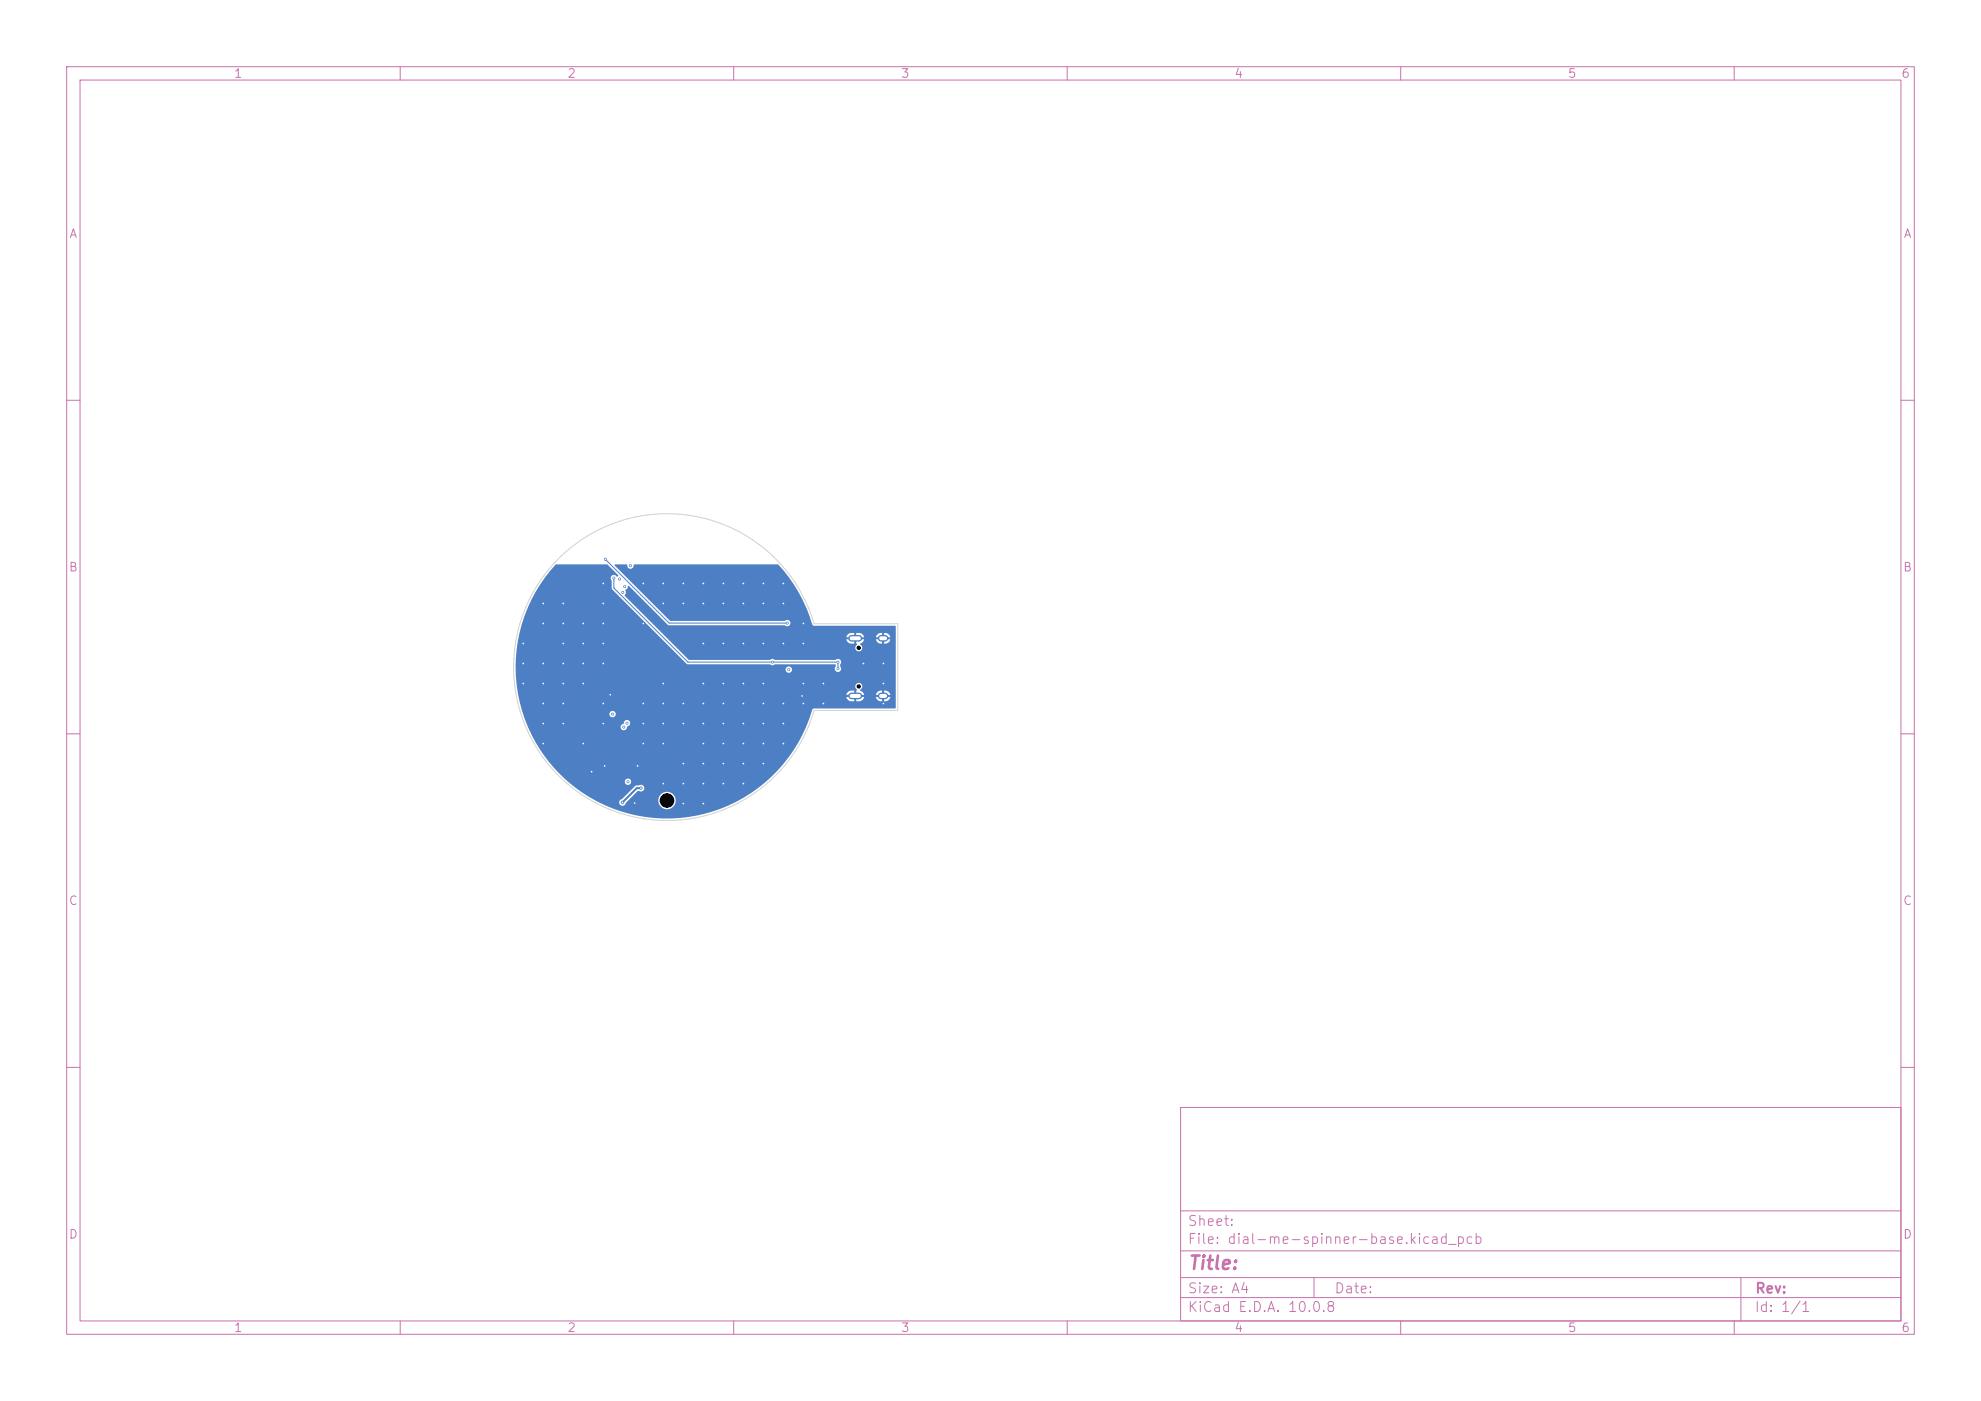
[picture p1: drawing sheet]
<svg xmlns="http://www.w3.org/2000/svg" width="297mm" height="210mm" viewBox="0 0 297 210" stroke-linecap="round" stroke-linejoin="round" font-family="sans-serif">
<defs><g id="words">
<text font-size="2" fill="#c872ab" x="178" y="190.8">Title:</text>
<g font-size="1.5" fill="#c872ab">
<text x="178" y="184.1">Sheet:</text>
<text x="178" y="186.8">File: dial-me-spinner-base.kicad_pcb</text>
<text x="178" y="197">KiCad E.D.A. 10.0.8</text>
<text x="178" y="194.2">Size: A4</text>
<text x="200" y="194.2">Date:</text>
<text x="263" y="197">Id: 1/1</text>
<text x="263" y="194.2">Rev:</text>
</g>
<g font-size="1.3" fill="#c872ab">
<text x="35" y="12">1</text>
<text x="85" y="12">2</text>
<text x="135" y="12">3</text>
<text x="185" y="12">4</text>
<text x="235" y="12">5</text>
<text x="285" y="12">6</text>
<text x="10.3" y="36">A</text>
<text x="285.3" y="36">A</text>
<text x="10.2" y="86">B</text>
<text x="285.2" y="86">B</text>
<text x="10.2" y="136">C</text>
<text x="285.2" y="136">C</text>
<text x="10.2" y="186">D</text>
<text x="285.2" y="186">D</text>
<text x="35" y="200">1</text>
<text x="85" y="200">2</text>
<text x="135" y="200">3</text>
<text x="185" y="200">4</text>
<text x="235" y="200">5</text>
<text x="285" y="200">6</text>
</g>
</g></defs>
<g fill="none" stroke="#c872ab" stroke-width=".15">
<path d="M10 10h277v190h-277zM12 12h273v186h-273zM60 10v2M110 10v2M160 10v2M210 10v2M260 10v2M10 60h2M285 60h2M10 110h2M285 110h2M10 160h2"/>
<path d="M177 166h108v32h-108zM285 160h2M60 198v2M110 198v2M160 198v2M177 194.5h108M177 191.5h108M177 187.5h108M177 181.5h108M197 191.5v3M210 198v2M260 198v2"/>
<path d="M261 191.5v6.5"/>
</g>
<path d="M127.7 95.7h1.1M132.1 95.7h.6M127.7 104.3h1.1M132.1 104.3h.6" fill="none" stroke="#4d7fc4" stroke-width="1"/>
<g fill="#4d7fc4">
<circle cx="102.4" cy="117.5" r=".25"/>
<circle cx="78.4" cy="96.5" r=".25"/>
<circle cx="90.4" cy="93.5" r=".25"/>
<circle cx="120.4" cy="96.5" r=".25"/>
<circle cx="114.4" cy="102.5" r=".25"/>
<circle cx="90.4" cy="96.5" r=".25"/>
<circle cx="123.4" cy="102.5" r=".25"/>
<circle cx="111.4" cy="96.5" r=".25"/>
<circle cx="111.4" cy="108.5" r=".25"/>
<circle cx="117.4" cy="90.5" r=".25"/>
<circle cx="111.4" cy="117.5" r=".25"/>
<circle cx="105.4" cy="108.5" r=".25"/>
<circle cx="81.4" cy="111.5" r=".25"/>
<circle cx="87.4" cy="96.5" r=".25"/>
<circle cx="108.4" cy="90.5" r=".25"/>
<circle cx="129.4" cy="99.5" r=".25"/>
<circle cx="120.4" cy="102.5" r=".25"/>
<circle cx="84.4" cy="99.5" r=".25"/>
<circle cx="105.4" cy="87.5" r=".25"/>
<circle cx="102.4" cy="114.5" r=".25"/>
<circle cx="108.4" cy="105.5" r=".25"/>
<circle cx="114.4" cy="90.5" r=".25"/>
<circle cx="99.4" cy="87.5" r=".25"/>
<circle cx="132.4" cy="102.5" r=".25"/>
<circle cx="102.4" cy="87.5" r=".25"/>
<circle cx="120.4" cy="93.5" r=".25"/>
<circle cx="132.4" cy="105.5" r=".25"/>
<circle cx="105.4" cy="114.5" r=".25"/>
<circle cx="108.4" cy="87.5" r=".25"/>
<circle cx="96.4" cy="87.5" r=".25"/>
<circle cx="87.4" cy="99.5" r=".25"/>
<circle cx="81.4" cy="90.5" r=".25"/>
<circle cx="81.4" cy="102.5" r=".25"/>
<circle cx="114.4" cy="87.5" r=".25"/>
<circle cx="102.4" cy="105.5" r=".25"/>
<circle cx="102.4" cy="90.5" r=".25"/>
<circle cx="84.4" cy="90.5" r=".25"/>
<circle cx="108.4" cy="96.5" r=".25"/>
<circle cx="87.4" cy="111.5" r=".25"/>
<circle cx="95.2" cy="120.4" r=".23"/>
<circle cx="84.4" cy="102.5" r=".25"/>
<circle cx="105.4" cy="90.5" r=".25"/>
<circle cx="108.4" cy="114.5" r=".25"/>
<circle cx="87.4" cy="93.5" r=".25"/>
<circle cx="111.4" cy="105.5" r=".25"/>
<circle cx="96.4" cy="111.5" r=".25"/>
<circle cx="108.4" cy="111.5" r=".25"/>
<circle cx="99.4" cy="90.5" r=".25"/>
<circle cx="117.4" cy="96.5" r=".25"/>
<circle cx="84.4" cy="108.5" r=".25"/>
<circle cx="96.4" cy="108.5" r=".25"/>
<circle cx="114.4" cy="111.5" r=".25"/>
<circle cx="102.4" cy="120.5" r=".25"/>
<circle cx="114.4" cy="96.5" r=".25"/>
<circle cx="91.5" cy="104.1" r=".25"/>
<circle cx="96.4" cy="93.5" r=".25"/>
<circle cx="105.4" cy="117.5" r=".25"/>
<circle cx="99.4" cy="108.5" r=".25"/>
<circle cx="105.4" cy="120.5" r=".25"/>
<circle cx="88.7" cy="115.7" r=".25"/>
<circle cx="105.4" cy="96.5" r=".25"/>
<circle cx="99.4" cy="105.5" r=".25"/>
<circle cx="81.4" cy="99.5" r=".25"/>
<circle cx="114.4" cy="114.5" r=".25"/>
<circle cx="102.4" cy="108.5" r=".25"/>
<circle cx="90.4" cy="87.5" r=".25"/>
<circle cx="132.4" cy="99.5" r=".25"/>
<circle cx="99.4" cy="102.5" r=".25"/>
<circle cx="117.4" cy="111.5" r=".25"/>
<circle cx="99.4" cy="117.5" r=".25"/>
<circle cx="78.4" cy="99.5" r=".25"/>
<circle cx="90.4" cy="108.5" r=".25"/>
<circle cx="111.4" cy="87.5" r=".25"/>
<circle cx="120.4" cy="105.5" r=".25"/>
<circle cx="111.4" cy="111.5" r=".25"/>
<circle cx="90.7" cy="114.8" r=".25"/>
<circle cx="108.4" cy="102.5" r=".25"/>
<circle cx="96.4" cy="105.5" r=".25"/>
<circle cx="114.4" cy="108.5" r=".25"/>
<circle cx="117.4" cy="105.5" r=".25"/>
<circle cx="78.4" cy="102.5" r=".25"/>
<circle cx="111.4" cy="114.5" r=".25"/>
<circle cx="87.4" cy="102.5" r=".25"/>
<circle cx="111.4" cy="102.5" r=".25"/>
<circle cx="114.4" cy="105.5" r=".25"/>
<circle cx="108.4" cy="108.5" r=".25"/>
<circle cx="90.4" cy="90.5" r=".25"/>
<circle cx="90.4" cy="99.5" r=".25"/>
<circle cx="105.4" cy="102.5" r=".25"/>
<circle cx="111.4" cy="90.5" r=".25"/>
<circle cx="81.4" cy="105.5" r=".25"/>
<circle cx="95.6" cy="114.8" r=".25"/>
<circle cx="90.4" cy="105.5" r=".25"/>
<circle cx="84.4" cy="105.5" r=".25"/>
<circle cx="105.4" cy="105.5" r=".25"/>
<circle cx="105.4" cy="111.5" r=".25"/>
<circle cx="81.4" cy="108.5" r=".25"/>
<circle cx="120.3" cy="104.3" r=".25"/>
<circle cx="84.4" cy="93.5" r=".25"/>
<circle cx="99.4" cy="111.5" r=".25"/>
<circle cx="123.4" cy="105.5" r=".25"/>
<circle cx="117.4" cy="108.5" r=".25"/>
<circle cx="108.4" cy="117.5" r=".25"/>
<circle cx="84.4" cy="96.5" r=".25"/>
<circle cx="81.4" cy="93.5" r=".25"/>
<circle cx="117.4" cy="87.5" r=".25"/>
<circle cx="94.1" cy="117.2" r=".22"/>
<circle cx="94.5" cy="84.8" r=".22"/>
<circle cx="94" cy="108.4" r=".22"/>
<circle cx="92.9" cy="86.8" r=".23"/>
<circle cx="93.3" cy="120.3" r=".25"/>
<circle cx="96.1" cy="118.1" r=".25"/>
<circle cx="93.5" cy="109" r=".23"/>
<circle cx="93.4" cy="88.8" r=".23"/>
<circle cx="91.8" cy="107" r=".22"/>
<circle cx="93.7" cy="87.9" r=".22"/>
<circle cx="92" cy="86.7" r=".23"/>
<circle cx="125.6" cy="100.2" r=".23"/>
<circle cx="125.6" cy="99.2" r=".23"/>
<circle cx="115.8" cy="99.2" r=".22"/>
<circle cx="90.8" cy="83.8" r=".23"/>
<circle cx="118" cy="93.4" r=".22"/>
<circle cx="118.3" cy="100.4" r=".22"/>
</g>
<path d="M91.5 104.1l.2 .2h36.5M95.6 114.8h-6l-.9 .9M96.1 118.1h-.6l-2.2 2.2" fill="none" stroke="#4d7fc4" stroke-width=".3"/>
<path d="M90.8 83.8l9.5 9.6h17.7M92 86.7v1.4l11.1 11.2h22.5v1" fill="none" stroke="#4d7fc4" stroke-width=".15"/>
<path d="M83.3 84.6h7.7l1.7 1.6v.1l-.2 .1a.51 .51 0 0 0-.7-.1 .51 .51 0 0 0-.1 .7l.1 1.3 11.2 11.3h12.5a.52 .52 0 0 0 .7 0h9h.1v.3a.49 .49 0 0 0 0 .7 .49 .49 0 0 0 .7 0 .49 .49 0 0 0 0-.7v-.3a.49 .49 0 0 0-.1-.7 .49 .49 0 0 0-.7 0h-9.1a.52 .52 0 0 0-.7 0h-12.1l-3.4-3.4h27.5v.3h-.5l.3 .5 .4 .2h.5v-.5h.3v.5h.1a.57 .57 0 0 0-.2 .8 .57 .57 0 0 0 .8 .2 .62 .62 0 0 0-.2-1l.5-.3 .2-.4h-.6v-.3h2.8v.3h-.5l.2 .4 .4 .2 .3 .1v-.5h.3v.5a.81 .81 0 0 0 1-.7h-.5v-.3h.5l-.3-.4-.7-.2v.5h-.3v-.5a.81 .81 0 0 0-.9 .6h-1.7l-.3-.4-.5-.2h-.4v.5h-.3v-.5h-.7l-.4 .3-.1 .3h-27l-6.3-6.3a.69 .69 0 0 0 .2-.8 .55 .55 0 0 0 .4-.5l.1-.1 6 5.9h17.3a.49 .49 0 0 0 .8 .1 .49 .49 0 0 0 0-.8 .49 .49 0 0 0-.8 .1h-17.2l-8.3-8.4 .1-.1h1.8a.53 .53 0 0 0 .5 .7 .53 .53 0 0 0 .5-.7h21.6l.4 .4a22.7 22.7 0 0 1 3.6 5.4l1.2 3.2 .2 .2h12.2l.1 .1v12.3h-12.3l-.2 .2-.4 1.2a22.7 22.7 0 0 1-31.7 12.6h3.1v.1a.51 .51 0 0 0 .5 .5 .51 .51 0 0 0 .5-.5l.5-.4h4.4a1.3 1.3 0 0 0 1.8 1.3 1.3 1.3 0 0 0 .3-2.2 1.3 1.3 0 0 0-2.1 .7v.2h-4.4l1.4-1.4a.53 .53 0 0 0 .8-.1 .53 .53 0 0 0-.3-.8l-1 .2-1.9 2-.3 .1-.2 .3h-3.2a22.9 22.9 0 0 1-4.5-3.1h8.6v.1a.48 .48 0 0 0 .7 .4 .48 .48 0 0 0 0-.8 .48 .48 0 0 0-.7 .3h-8.6l-2.1-2.1a22.4 22.4 0 0 1-3.9-6.1h13.9v.2a.52 .52 0 0 0 .6 .4 .52 .52 0 0 0 .5-.6 .48 .48 0 0 0 .4-.6 .48 .48 0 0 0-.6-.4 .48 .48 0 0 0-.4 .6l-.3 .1-.2 .3h-13.9l-.7-1.9h13v.1a.48 .48 0 0 0 .7 .3 .48 .48 0 0 0 0-.8 .48 .48 0 0 0-.7 .4h-13l-.7-2.8h49.7v.3h-.5l.3 .4 .4 .2h.5v-.5h.3v.5l.7-.1 .3-.2 .2-.3h-.6v-.3h2.8v.3h-.5l.2 .3 .4 .3h.3v-.5h.3v.5a.81 .81 0 0 0 1-.6h-.5v-.3h.5l-.3-.5-.7-.2v.5h-.3v-.5a.81 .81 0 0 0-.9 .7h-1.7l-.2-.4-.5-.3v-.1a.54 .54 0 0 0 .3-.8 .54 .54 0 0 0-.9-.1 .54 .54 0 0 0 .2 .9l-.1 .1v.5h-.3v-.5h-.5l-.4 .2-.3 .5h-49.2l-.2-1.6-.2-2.3h40.5a.48 .48 0 0 0 .6 .5 .48 .48 0 0 0 .2-.7 .48 .48 0 0 0-.8 .1v.1h-40.5v-1.5a22.7 22.7 0 0 1 6-14.2z" fill="#4d7fc4"/>
<path d="M84 83.5a23 23 0 0 1 38.1 10h12.5v13h-12.5a23 23 0 0 1-34 13.2 23 23 0 0 1-4.1-36.2z" fill="none" stroke="#d0d2cd" stroke-width=".15"/>
<g fill="#fff">
<circle cx="102.4" cy="117.5" r=".13"/>
<circle cx="78.4" cy="96.5" r=".12"/>
<circle cx="90.4" cy="93.5" r=".12"/>
<circle cx="120.4" cy="96.5" r=".13"/>
<circle cx="114.4" cy="102.5" r=".13"/>
<circle cx="90.4" cy="96.5" r=".12"/>
<circle cx="123.4" cy="102.5" r=".13"/>
<circle cx="111.4" cy="96.5" r=".13"/>
<circle cx="111.4" cy="108.5" r=".13"/>
<circle cx="117.4" cy="90.5" r=".13"/>
<circle cx="111.4" cy="117.5" r=".13"/>
<circle cx="105.4" cy="108.5" r=".13"/>
<circle cx="81.4" cy="111.5" r=".12"/>
<circle cx="87.4" cy="96.5" r=".12"/>
<circle cx="108.4" cy="90.5" r=".13"/>
<circle cx="129.5" cy="99.5" r=".12"/>
<circle cx="120.4" cy="102.5" r=".13"/>
<circle cx="84.4" cy="99.5" r=".12"/>
<circle cx="105.4" cy="87.5" r=".12"/>
<circle cx="102.4" cy="114.5" r=".13"/>
<circle cx="108.4" cy="105.5" r=".13"/>
<circle cx="114.4" cy="90.5" r=".13"/>
<circle cx="99.4" cy="87.5" r=".12"/>
<circle cx="132.5" cy="102.5" r=".12"/>
<circle cx="102.4" cy="87.5" r=".12"/>
<circle cx="120.4" cy="93.5" r=".13"/>
<circle cx="132.5" cy="105.5" r=".12"/>
<circle cx="105.4" cy="114.5" r=".13"/>
<circle cx="108.4" cy="87.5" r=".13"/>
<circle cx="96.4" cy="87.5" r=".12"/>
<circle cx="87.4" cy="99.5" r=".12"/>
<circle cx="81.4" cy="90.5" r=".12"/>
<circle cx="81.4" cy="102.5" r=".12"/>
<circle cx="114.4" cy="87.5" r=".13"/>
<circle cx="102.4" cy="105.5" r=".13"/>
<circle cx="102.4" cy="90.5" r=".13"/>
<circle cx="84.4" cy="90.5" r=".12"/>
<circle cx="108.4" cy="96.5" r=".13"/>
<circle cx="87.4" cy="111.5" r=".12"/>
<circle cx="95.2" cy="120.4" r=".12"/>
<circle cx="84.4" cy="102.5" r=".12"/>
<circle cx="105.4" cy="90.5" r=".13"/>
<circle cx="108.4" cy="114.5" r=".13"/>
<circle cx="87.4" cy="93.5" r=".12"/>
<circle cx="111.4" cy="105.5" r=".13"/>
<circle cx="96.4" cy="111.5" r=".13"/>
<circle cx="108.4" cy="111.5" r=".13"/>
<circle cx="99.4" cy="90.5" r=".13"/>
<circle cx="117.4" cy="96.5" r=".13"/>
<circle cx="84.4" cy="108.5" r=".12"/>
<circle cx="96.4" cy="108.5" r=".13"/>
<circle cx="114.4" cy="111.5" r=".13"/>
<circle cx="102.4" cy="120.5" r=".13"/>
<circle cx="114.4" cy="96.5" r=".13"/>
<circle cx="91.5" cy="104.1" r=".12"/>
<circle cx="96.4" cy="93.5" r=".13"/>
<circle cx="105.4" cy="117.5" r=".13"/>
<circle cx="99.4" cy="108.5" r=".13"/>
<circle cx="105.4" cy="120.5" r=".13"/>
<circle cx="88.7" cy="115.7" r=".12"/>
<circle cx="105.4" cy="96.5" r=".13"/>
<circle cx="99.4" cy="105.5" r=".13"/>
<circle cx="81.4" cy="99.5" r=".12"/>
<circle cx="114.4" cy="114.5" r=".13"/>
<circle cx="102.4" cy="108.5" r=".13"/>
<circle cx="90.4" cy="87.5" r=".12"/>
<circle cx="132.5" cy="99.5" r=".12"/>
<circle cx="99.4" cy="102.5" r=".13"/>
<circle cx="117.4" cy="111.5" r=".13"/>
<circle cx="99.4" cy="117.5" r=".13"/>
<circle cx="78.4" cy="99.5" r=".12"/>
<circle cx="90.4" cy="108.5" r=".12"/>
<circle cx="111.4" cy="87.5" r=".13"/>
<circle cx="120.4" cy="105.5" r=".13"/>
<circle cx="111.4" cy="111.5" r=".13"/>
<circle cx="90.7" cy="114.8" r=".13"/>
<circle cx="108.4" cy="102.5" r=".13"/>
<circle cx="96.4" cy="105.5" r=".13"/>
<circle cx="114.4" cy="108.5" r=".13"/>
<circle cx="117.4" cy="105.5" r=".13"/>
<circle cx="78.4" cy="102.5" r=".12"/>
<circle cx="111.4" cy="114.5" r=".13"/>
<circle cx="87.4" cy="102.5" r=".12"/>
<circle cx="111.4" cy="102.5" r=".13"/>
<circle cx="114.4" cy="105.5" r=".13"/>
<circle cx="108.4" cy="108.5" r=".13"/>
<circle cx="90.4" cy="90.5" r=".12"/>
<circle cx="90.4" cy="99.5" r=".12"/>
<circle cx="105.4" cy="102.5" r=".13"/>
<circle cx="111.4" cy="90.5" r=".13"/>
<circle cx="81.4" cy="105.5" r=".12"/>
<circle cx="95.6" cy="114.8" r=".13"/>
<circle cx="90.4" cy="105.5" r=".12"/>
<circle cx="84.4" cy="105.5" r=".12"/>
<circle cx="105.4" cy="105.5" r=".13"/>
<circle cx="105.4" cy="111.5" r=".13"/>
<circle cx="81.4" cy="108.5" r=".12"/>
<circle cx="120.3" cy="104.3" r=".12"/>
<circle cx="84.4" cy="93.5" r=".12"/>
<circle cx="99.4" cy="111.5" r=".13"/>
<circle cx="123.4" cy="105.5" r=".13"/>
<circle cx="117.4" cy="108.5" r=".13"/>
<circle cx="108.4" cy="117.5" r=".13"/>
<circle cx="84.4" cy="96.5" r=".12"/>
<circle cx="81.4" cy="93.5" r=".12"/>
<circle cx="117.4" cy="87.5" r=".13"/>
<circle cx="94.1" cy="117.2" r=".12"/>
<circle cx="94.5" cy="84.8" r=".12"/>
<circle cx="94" cy="108.4" r=".13"/>
<circle cx="92.9" cy="86.8" r=".12"/>
<circle cx="93.3" cy="120.3" r=".12"/>
<circle cx="96.1" cy="118.1" r=".12"/>
<circle cx="93.5" cy="109" r=".12"/>
<circle cx="93.4" cy="88.8" r=".12"/>
<circle cx="91.8" cy="107" r=".13"/>
<circle cx="93.7" cy="87.9" r=".12"/>
<circle cx="92" cy="86.7" r=".12"/>
<circle cx="125.6" cy="100.3" r=".12"/>
<circle cx="125.6" cy="99.3" r=".12"/>
<circle cx="115.8" cy="99.3" r=".13"/>
<circle cx="90.8" cy="83.8" r=".12"/>
<circle cx="118" cy="93.4" r=".13"/>
<circle cx="118.3" cy="100.4" r=".13"/>
</g>
<g fill="#000">
<circle cx="128.7" cy="97.1" r=".33"/>
<circle cx="100" cy="120" r="1.1"/>
<circle cx="128.7" cy="102.9" r=".33"/>
</g>
<path d="M127.7 95.7h1.1M132.1 95.7h.6M127.7 104.3h1.1M132.1 104.3h.6" fill="none" stroke="#fff" stroke-width=".6"/>
<use href="#words"/>
</svg>
